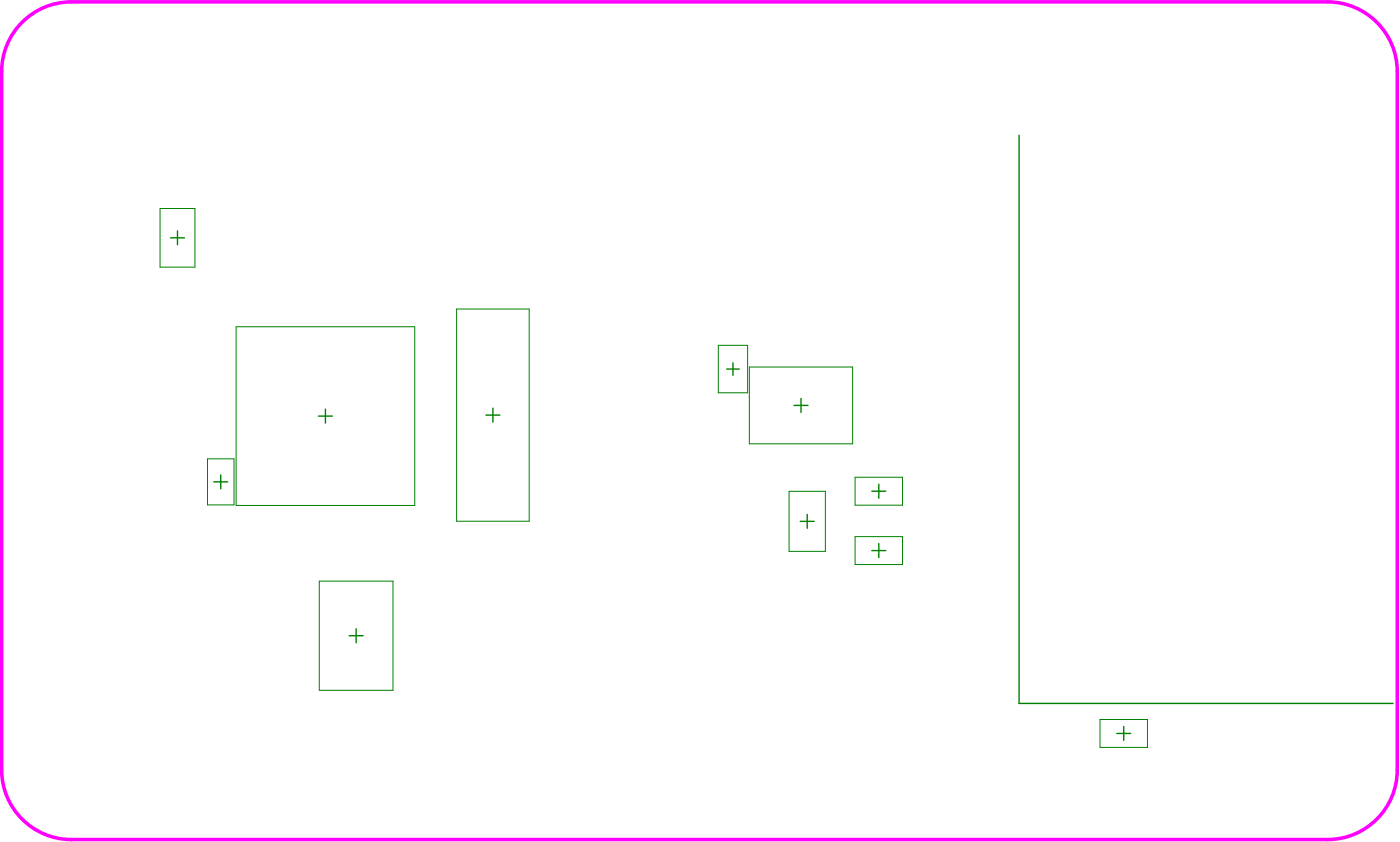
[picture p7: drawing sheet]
<svg xmlns="http://www.w3.org/2000/svg" width="334mm" height="201mm" viewBox="0 0 334 201" stroke-linecap="round" stroke-linejoin="round" font-family="sans-serif">
<path d="M4.7 5.9a16.6 16.6 0 0 1 12.3-5.5h299.8a16.6 16.6 0 0 1 16.6 16.7v166.4a16.6 16.6 0 0 1-16.6 16.6h-299.8a16.6 16.6 0 0 1-16.6-16.6v-166.4a16.6 16.6 0 0 1 4.3-11.2z" fill="none" stroke="#f0f" stroke-width=".85"/>
<g fill="none" stroke="#008000" stroke-width=".33">
<path d="M243.2 32.2v135.5h89.2M40.7 56.7h3.3M42.4 55v3.4M76 99.2h3.3M77.7 97.5v3.4M116 99h3.3M117.6 97.3v3.3M173.4 88h3M174.9 86.5v3M189.5 96.7h3.3M191.1 95v3.3M51 114.9h3.3"/>
<path d="M52.7 113.2v3.3M208 117.1h3.4M209.7 115.4v3.4M191 124.3h3.3M192.6 122.6v3.4M208 131.3h3.4M209.7 129.6v3.3M83.3 151.6h3.3M85 149.9v3.3M266.5 174.9h3.3M268.2 173.2v3.3"/>
</g>
<path d="M38.2 49.7h8.3v14h-8.3zM56.3 77.9h42.7v42.6h-42.7zM109 73.7h17.3v50.6h-17.3zM171.4 82.3h7v11.3h-7zM178.8 87.5h24.7v18.3h-24.7zM49.5 109.4h6.3v11h-6.3zM188.3 117.1h8.7v14.3h-8.7zM204 113.8h11.4v6.6h-11.4zM76.2 138.5h17.6v26.1h-17.6zM204 127.9h11.4v6.7h-11.4zM262.5 171.5h11.3v6.7h-11.3z" fill="none" stroke="#008000" stroke-width=".24"/>
</svg>
